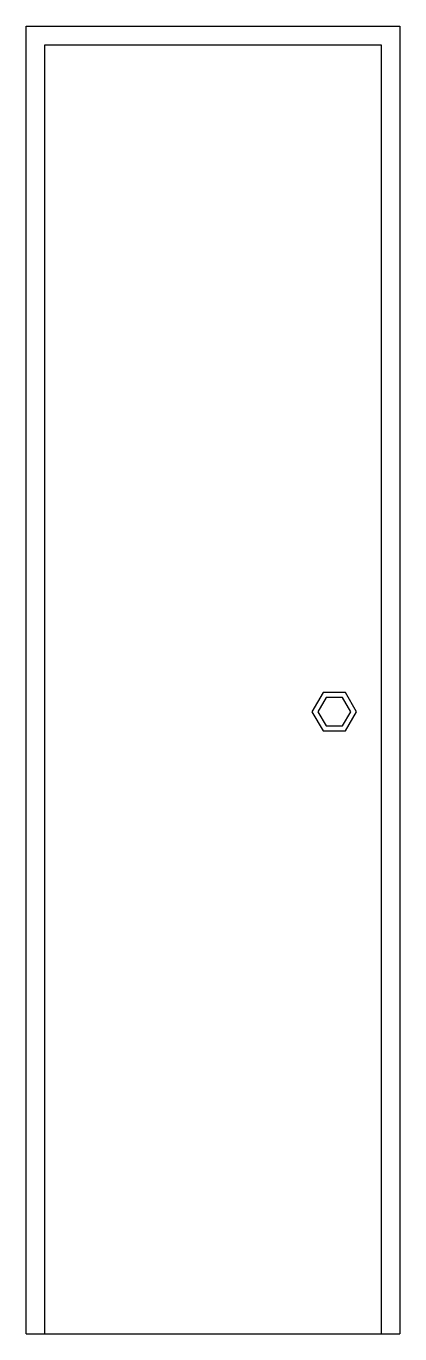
# Model space of a CAD drawing. Extents: x 4.31 to 4.91, y 35.57 to 37.67.
import ezdxf

# ---------------------------------------------------------------- set-up
doc = ezdxf.new("R2010")
doc.units = 0
doc.header["$MEASUREMENT"] = 0
doc.layers.get('0').update_dxf_attribs({"linetype": 'CONTINUOUS'})
doc.layers.add('DESNIVEL', color=1, linetype='CONTINUOUS')

msp = doc.modelspace()

# ---------------------------------------------------------------- linework, layer by layer
for points in [[(4.3106, 35.5678), (4.3106, 37.6678), (4.9106, 37.6678), (4.9106, 35.5678)], [(4.3406, 35.5678), (4.3406, 37.6378), (4.8806, 37.6378), (4.8806, 35.5678)]]:
    msp.add_lwpolyline(points)
for points in [[(4.7874, 36.5978), (4.7695, 36.5669), (4.7874, 36.536), (4.8231, 36.536), (4.8409, 36.5669), (4.8231, 36.5978)], [(4.792, 36.5898), (4.7788, 36.5669), (4.792, 36.544), (4.8184, 36.544), (4.8317, 36.5669), (4.8184, 36.5898)]]:
    msp.add_lwpolyline(points, close=True)
at = {"layer": 'DESNIVEL'}
msp.add_line((4.3106, 35.5678), (4.9106, 35.5678), dxfattribs=at)

doc.saveas('drawing.dxf')
